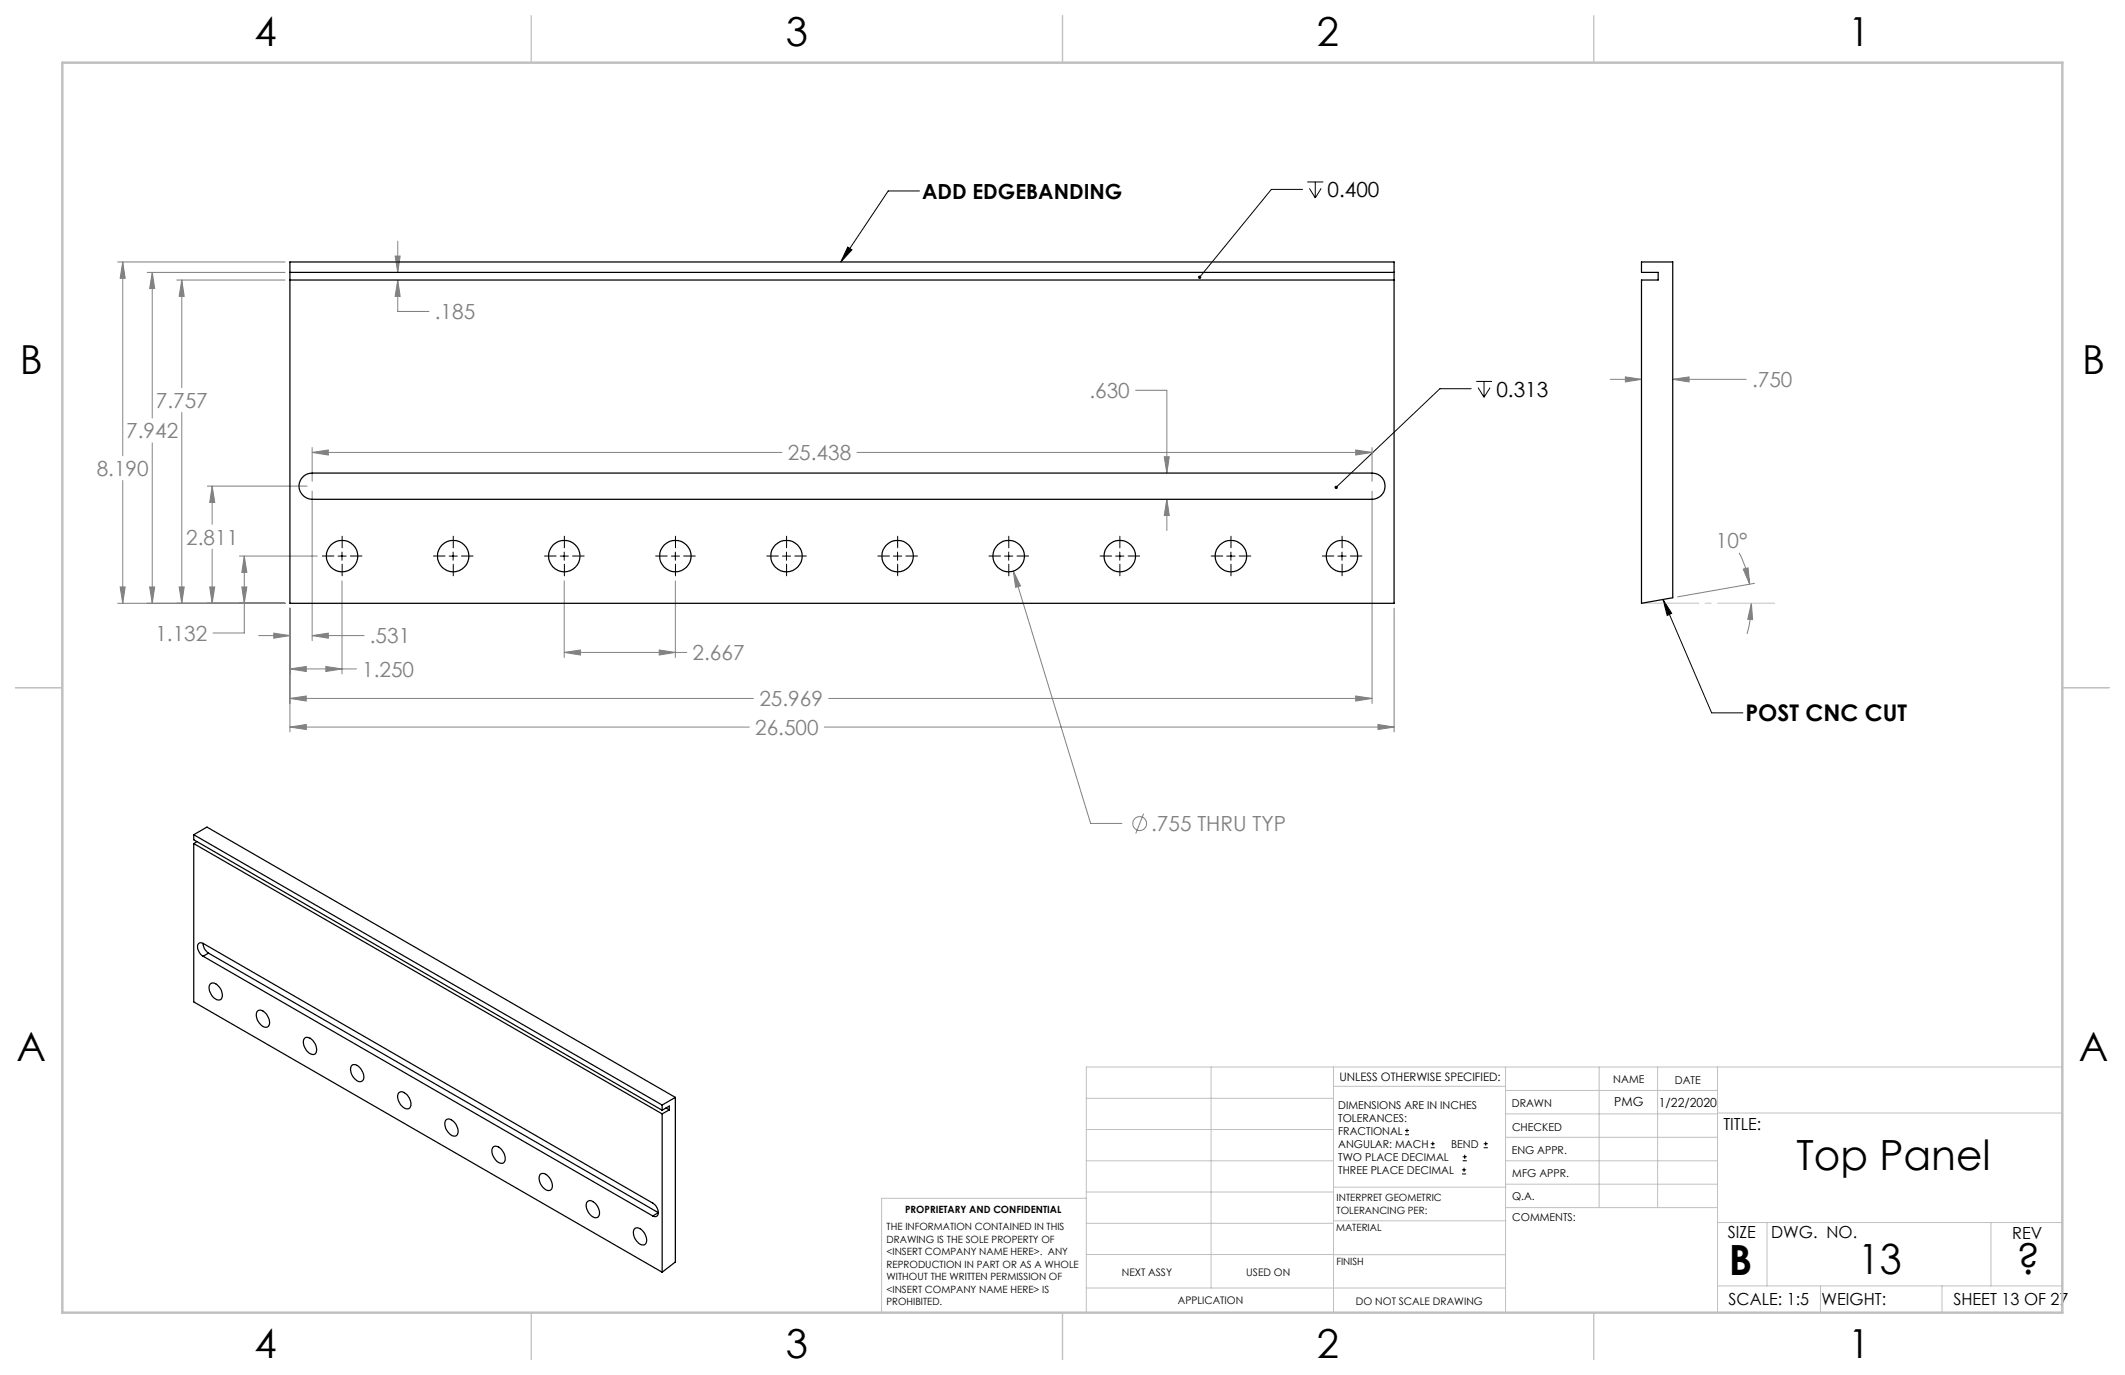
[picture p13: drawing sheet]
<svg xmlns="http://www.w3.org/2000/svg" width="432mm" height="279mm" viewBox="0 0 432 279" stroke-linecap="round" stroke-linejoin="round" font-family="sans-serif">
<defs><g id="words">
<g font-size="8.5">
<text x="365" y="237.7">Top Panel</text>
<text x="351.3" y="259">B</text>
<text x="377.6" y="258.9">13</text>
<text x="409.8" y="258.9">?</text>
</g>
<g font-size="8.1">
<text x="51.7" y="9.3">4</text>
<text x="159.7" y="9.3">3</text>
<text x="267.6" y="9.3">2</text>
<text x="375.6" y="9.3">1</text>
<text x="4" y="76">B</text>
<text x="423.1" y="76">B</text>
<text x="3.3" y="215.7">A</text>
<text x="422.4" y="215.7">A</text>
<text x="51.7" y="276">4</text>
<text x="159.7" y="276">3</text>
<text x="267.6" y="276">2</text>
<text x="375.6" y="276">1</text>
</g>
<text font-size="4.7" x="354.7" y="146.6">POST CNC CUT</text>
<g font-size="4.2">
<text x="187.4" y="40.4">ADD EDGEBANDING</text>
<text x="269.8" y="40.1">0.400</text>
<text x="304.1" y="80.6">0.313</text>
</g>
<g font-size="4.2" fill="#808080">
<text x="88.4" y="64.9">.185</text>
<text x="31.7" y="82.9">7.757</text>
<text x="221.4" y="80.9">.630</text>
<text x="356" y="78.7">.750</text>
<text x="25.7" y="89">7.942</text>
<text x="160.1" y="93.5">25.438</text>
<text x="19.7" y="96.7">8.190</text>
<text x="37.9" y="110.6">2.811</text>
<text x="348.7" y="111.4">10°</text>
<text x="31.6" y="130.2">1.132</text>
<text x="75.2" y="130.7">.531</text>
<text x="73.6" y="137.5">1.250</text>
<text x="140.7" y="134.2">2.667</text>
<text x="154.3" y="143.5">25.969</text>
<text x="153.5" y="149.3">26.500</text>
<text x="233.9" y="168.9">.755 THRU TYP</text>
</g>
<g font-size="3.4">
<text x="350.2" y="229.5">TITLE:</text>
<text x="351.1" y="251.6">SIZE</text>
<text x="359.9" y="251.6">DWG. NO.</text>
<text x="408.9" y="251.7">REV</text>
<text x="351.2" y="265.2">SCALE: 1:5</text>
<text x="370.1" y="265.3">WEIGHT:</text>
<text x="396.9" y="265.2">SHEET 13 OF 27</text>
</g>
<g font-size="2.5">
<text x="328" y="224.8">PMG</text>
<text x="337.1" y="224.9">1/22/2020</text>
</g>
<text font-size="2.4" x="272.2" y="219.7">UNLESS OTHERWISE SPECIFIED:</text>
<g font-size="2.2">
<text x="327.8" y="220.1">NAME</text>
<text x="340.3" y="220.2">DATE</text>
<text x="271.9" y="225.3">DIMENSIONS ARE IN INCHES</text>
<text x="271.9" y="227.9">TOLERANCES:</text>
<text x="307.2" y="224.9">DRAWN</text>
<text x="271.9" y="230.6">FRACTIONAL</text>
<text x="271.9" y="233.2">ANGULAR: MACH</text>
<text x="294.9" y="233.2">BEND</text>
<text x="307.3" y="229.8">CHECKED</text>
<text x="271.9" y="235.9">TWO PLACE DECIMAL</text>
<text x="271.9" y="238.5">THREE PLACE DECIMAL</text>
<text x="307.2" y="234.5">ENG APPR.</text>
<text x="307.3" y="239.2">MFG APPR.</text>
<text x="307.3" y="243.9">Q.A.</text>
<text x="307.3" y="248.1">COMMENTS:</text>
</g>
<g font-size="2.1">
<text x="227.9" y="259.2">NEXT ASSY</text>
<text x="253.3" y="259.2">USED ON</text>
<text x="239.3" y="265">APPLICATION</text>
<text x="275.5" y="265.1">DO NOT SCALE DRAWING</text>
</g>
<g font-size="2">
<text x="271.6" y="244.1">INTERPRET GEOMETRIC</text>
<text x="180.2" y="250">THE INFORMATION CONTAINED IN THIS</text>
<text x="183.9" y="246.4">PROPRIETARY AND CONFIDENTIAL</text>
<text x="271.5" y="250.2">MATERIAL</text>
<text x="271.6" y="246.6">TOLERANCING PER:</text>
<text x="180.2" y="252.5">DRAWING IS THE SOLE PROPERTY OF</text>
<text x="180.2" y="255.1">&lt;INSERT COMPANY NAME HERE&gt;. ANY</text>
<text x="180.2" y="257.6">REPRODUCTION IN PART OR AS A WHOLE</text>
<text x="271.5" y="257">FINISH</text>
<text x="180.2" y="260.1">WITHOUT THE WRITTEN PERMISSION OF</text>
<text x="180.2" y="262.6">&lt;INSERT COMPANY NAME HERE&gt; IS</text>
<text x="180.2" y="265.2">PROHIBITED.</text>
</g>
</g></defs>
<g fill="none" stroke="#808080" stroke-width=".2">
<path d="M23.9 53.2h34M24.9 53.2l.5 3.4h-1zM24.9 53.2v39.4M29.9 55.4h28M30.9 55.4l.5 3.2h-1zM30.9 55.4v29.5M35.9 56.9h22M36.9 56.9l.5 3.3h-1zM36.9 56.9v21.9M80.3 52h1l-.5 3.4zM80.8 56.9l.5 3.3h-1zM80.8 56.9v6.4h6.4"/>
<path d="M80.8 49v6.4M230.8 79.3h6.3v16.8M327.2 77.1h6.4M330.3 76.6l3.3 .5-3.3 .5zM339.9 77.1l3.3-.5v1zM339.9 77.1h14.9M24.9 97.6v25M30.9 90v32.6M36.9 83.8v38.8M42.1 98.8h20.3M43.1 98.8l.5 3.3h-1zM43.1 98.8v7.7"/>
<path d="M63.4 91.9l3.3-.5v1.1zM63.4 90.9v6.9M63.4 99.8v30.4M63.4 91.9h95.5M174.1 91.9h104.7M236.6 92.8h1l-.5 3.3zM275.5 91.4l3.3 .5-3.3 .6zM278.8 90.9v6.9M278.8 99.8v43.1M24.4 119.3h1l-.5 3.3zM30.4 119.3h1l-.5 3.3zM36.4 119.3h1l-.5 3.3z"/>
<path d="M42.6 119.3h1l-.5 3.3zM43.1 111.6v11M48.6 113h15.9M49.1 119.3h1.1l-.6 3.3zM49.6 113l.6 3.3h-1.1zM49.6 113v15.6h-6.3M69.5 118v18.9M114.7 118v15.6M137.2 118v15.6M205.9 116.1l1.5 3-1 .2zM205.9 116.1l15.7 51.2h6.4M237.1 101.5l.5 3.2h-1z"/>
<path d="M237.1 101.5v6.3M353.4 112.3l.3 .6a21 21 0 0 1 1.8 5.8M354.2 115.6l1-.2 .3 3.3zM356.5 118.5l-15.6 2.8M23.9 122.6h34M52.6 129.2h6.3M55.6 128.7l3.3 .5-3.3 .5zM58.9 135.9l3.3-.5v1.1zM58.9 123.6v25.1M58.9 135.9h13.5M63.4 129.2l3.3-.5v1zM63.4 129.2h10.6"/>
<path d="M66.2 135.4l3.3 .5-3.3 .6zM114.7 132.6l3.3-.5v1zM114.7 132.6h24.9M133.9 132.1l3.3 .5-3.3 .5zM283.3 123.6v25.1M355.9 122.6l.2 3.3-1-.1zM355.9 122.6a22.4 22.4 0 0 1-.9 6.2M58.9 147.7l3.3-.5v1zM58.9 141.9l3.3-.5v1.1zM58.9 147.7h93.4M58.9 141.9h94.2M167.5 147.7h115.8"/>
<path d="M168.4 141.9h110.4M275.5 141.4l3.3 .5-3.3 .6zM280 147.2l3.3 .5-3.3 .5zM232.4 165.3l-1.6 4.1"/>
<circle cx="231.6" cy="167.3" r="1.42"/>
</g>
<g fill="none" stroke="#000" stroke-width=".2">
<path d="M186.8 38.8h-6.3l-9.6 14.4M264.7 38.5h-6.4l-14.5 17.8M265.6 37h3.3M266.1 38.3l1.2 1.9M267.3 37v3.2M268.5 38.3l-1.2 1.9M172.3 50.2l.8 .6-2.2 2.4zM298.9 79h-6.3l-21.1 20M300 77.5h3.2M300.4 78.8l1.2 1.9M301.6 77.5v3.2M302.8 78.8l-1.2 1.9"/>
<path d="M68.7 113h1.6M69.5 112.2v1.6M91.3 113h1.6M92.1 112.2v1.6M113.8 113h1.7M114.7 112.2v1.6M136.4 113h1.7M137.2 112.2v1.6M159 113h1.7M159.8 112.2v1.6M181.5 113h1.7M182.4 112.2v1.6"/>
<path d="M204.1 113h1.7M205 112.2v1.6M226.7 113h1.7M227.5 112.2v1.6M249.3 113h1.7M250.1 112.2v1.6M271.9 113h1.6M272.7 112.2v1.6M337.9 121.8l1.8 2.8-.9 .5zM337.9 121.8l9.9 23.1h6.4M285.5 230.6h.8M285.5 229.7h.8"/>
<path d="M285.9 229.3v.9M290.7 233.2h.8M290.7 232.4h.8M291.1 232v.8M297.1 238.5h.8M297.1 237.7h.8M297.2 235.9h.9M297.2 235.1h.9M297.5 237.3v.8M297.6 234.6v.9M301.5 233.2h.8M301.5 232.4h.8"/>
<path d="M301.9 232v.8"/>
</g>
<g fill="none" stroke="#000" stroke-width=".2" stroke-dasharray="15.2 1.3 1.3 1.3">
<path d="M67.9 113h-2.4M69.5 111.3v-2.3M69.5 114.6v2.4M71.2 113h2.4M90.4 113h-2.3M92.1 111.3v-2.3M92.1 114.6v2.4M93.8 113h2.3M113 113h-2.4M114.7 111.3v-2.3M114.7 114.6v2.4M116.3 113h2.4"/>
<path d="M135.6 113h-2.4M137.3 111.3v-2.3M137.3 114.6v2.4M138.9 113h2.4M158.2 113h-2.4M159.8 111.3v-2.3M159.8 114.6v2.4M161.5 113h2.4M180.7 113h-2.3M182.4 111.3v-2.3M182.4 114.6v2.4M184.1 113h2.3"/>
<path d="M203.3 113h-2.3M205 111.3v-2.3M205 114.6v2.4M206.6 113h2.4M225.9 113h-2.4M227.6 111.3v-2.3M227.6 114.6v2.4M229.2 113h2.4M248.5 113h-2.4M250.1 111.3v-2.3M250.1 114.6v2.4M251.8 113h2.4"/>
<path d="M271 113h-2.3M272.7 111.3v-2.3M272.7 114.6v2.4M274.4 113h2.3"/>
</g>
<path d="M333.6 122.6h27" fill="none" stroke="#c0c0c0" stroke-width=".2" stroke-dasharray="15.2 1.3 1.3 1.3" stroke-dashoffset="3.6"/>
<g fill="none" stroke="#c0c0c0" stroke-width=".2">
<path d="M246.1 216.8v44.9M271 216.8v49.9M305.9 216.8v49.9M324.9 216.8v28.6M336.8 216.8v28.6M349 216.8v49.9M419.1 216.8h-198.4v49.9M220.7 235.9h50.3M220.7 229.5h50.3M220.7 223.2h50.3M271 220.7h34.9M305.9 231.1h43.1"/>
<path d="M305.9 226.3h43.1M305.9 221.6h43.1M305.9 235.9h43.1M349 226.2h70.1M220.7 248.6h50.3M220.7 242.2h50.3M220.7 254.9h50.3M220.7 243.5h-41.6v23.2M271 255h34.9M271 248.1h35M271 241.2h35M305.9 240.6h43.1"/>
<path d="M306 245.4h43M349 248.4h70.1M359.1 248.4v12.9M404.6 248.4v12.9M220.7 261.7h85.2M349 261.3h70.1M369.9 261.3v5.4M394.6 261.3v5.4"/>
</g>
<path d="M108 3.2v9.5M215.9 3.2v9.5M323.8 3.2v9.5M3.1 139.7h9.6M419.1 139.7h9.5M108 266.7v9.6M215.9 266.7v9.6M323.8 266.7v9.6" fill="none" stroke="#c0c0c0" stroke-width=".25"/>
<path d="M12.7 12.7h406.4v254h-406.4z" fill="none" stroke="#c0c0c0" stroke-width=".5"/>
<g fill="#000">
<path d="M172.3 50.2l.8 .6-2.2 2.4zM337.9 121.8l1.8 2.8-.9 .5z"/>
<path d="M271.3 98.7l-.1 .5 .3-.2-.2 .3a.34 .34 0 0 0 .5 0 .34 .34 0 0 0 0-.5 .34 .34 0 0 0-.5-.1zM243.5 56.1v.5l.3-.3-.2 .3a.35 .35 0 0 0 .5-.1 .35 .35 0 0 0-.1-.5 .35 .35 0 0 0-.5 .1z"/>
</g>
<g fill="#808080">
<path d="M355.9 122.6l.2 3.3-1-.1zM354.2 115.6l1-.2 .3 3.3z"/>
<path d="M280 147.2l3.3 .5-3.3 .5zM58.9 147.7l3.3-.5v1zM55.6 128.7l3.3 .5-3.3 .5zM63.4 129.2l3.3-.5v1zM58.9 135.9l3.3-.5v1.1zM66.2 135.4l3.3 .5-3.3 .6zM58.9 141.9l3.3-.5v1.1zM275.5 141.4l3.3 .5-3.3 .6zM63.4 91.9l3.3-.5v1.1zM275.5 91.4l3.3 .5-3.3 .6zM133.9 132.1l3.3 .5-3.3 .5zM114.7 132.6l3.3-.5v1zM49.1 119.3h1.1l-.6 3.3zM49.6 113l.6 3.3h-1.1zM42.6 119.3h1l-.5 3.3zM43.1 98.8l.5 3.3h-1zM36.4 119.3h1l-.5 3.3zM36.9 56.9l.5 3.3h-1zM30.4 119.3h1l-.5 3.3zM30.9 55.4l.5 3.2h-1zM24.4 119.3h1l-.5 3.3zM24.9 53.2l.5 3.4h-1zM80.3 52h1l-.5 3.4zM80.8 56.9l.5 3.3h-1zM236.6 92.8h1l-.5 3.3zM237.1 101.5l.5 3.2h-1zM205.9 116.1l.5 3.2 1-.2zM330.3 76.6l3.3 .5-3.3 .5zM339.9 77.1l3.3-.5v1z"/>
</g>
<g fill="none" stroke="#000" stroke-width=".25">
<path d="M58.9 53.2h224.4v69.4h-224.4zM58.9 56.9h224.4M58.9 55.4h224.4M333.6 53.2h6.3v68.3l-6.3 1.1v-65.7h3.3v-1.5h-3.3zM61.8 96.7l.5-.3 1.1-.3h215.4a2.66 2.66 0 0 1 2.6 2.7 2.66 2.66 0 0 1-2.6 2.7h-215.4a2.67 2.67 0 0 1-2.5-1.8 2.67 2.67 0 0 1 .9-3zM39.4 169.6l2.7-1.5 95.1 54.9M39.4 169.6l95.1 54.9M39.4 169.6v1l95.1 55M39.4 171.4v32.2l95.1 54.9M39.4 171.4l95.1 54.9M40 171l-.6 .4M41.2 191.7l.3 1 .9 1"/>
<path d="M41.3 191.7l91.3 52.8a1.97 1.97 0 0 1 .9 2.6l-.4 .1-.5-.1M41.3 191.7a.77 .77 0 0 0-1 .1 .77 .77 0 0 0-.2 .9l.5 .9 .7 .7M41.3 194.3l91.3 52.8M42.4 193.7l91.4 52.7-1.2 .7M42.4 193.7l-1.1 .6M42.7 200a1.29 1.29 0 0 1 1.9 .6 2.02 2.02 0 0 1 .2 2.5 2.06 2.06 0 0 1-2.2-1.7l-.1-.7zM52.3 205.5a1.32 1.32 0 0 1 1.9 .6 1.95 1.95 0 0 1 .2 2.6 2.12 2.12 0 0 1-2.3-2.1v-.7zM61.9 211a1.46 1.46 0 0 1 2.1 1 1.73 1.73 0 0 1 0 2.2 1.84 1.84 0 0 1-2.1-1.4l-.3-1.1zM71.4 216.5a1.3 1.3 0 0 1 1.9 .7 2.1 2.1 0 0 1 .4 2.4 1.29 1.29 0 0 1-1.9-.7 2.27 2.27 0 0 1-.4-2.4zM81 222.1a1.29 1.29 0 0 1 1.9 .6 1.9 1.9 0 0 1 .2 2.5 2.06 2.06 0 0 1-2.2-1.8l-.1-.6zM90.6 227.6a1.32 1.32 0 0 1 1.9 .6 2.02 2.02 0 0 1 .2 2.6 2.13 2.13 0 0 1-2.3-2.1v-.7zM100.2 233.1a1.46 1.46 0 0 1 2.1 1 1.73 1.73 0 0 1 0 2.2 1.7 1.7 0 0 1-1.9-1.1l-.5-1.3z"/>
<path d="M109.7 238.7a1.3 1.3 0 0 1 2 .6 1.96 1.96 0 0 1 .2 2.5 1.63 1.63 0 0 1-2-1.1l-.4-1.3zM134.5 224.5v1.1M134.5 226.3v32.2M135.3 225.1l.7 .4M136 225.5l-1.5 .8M136 225.5v-.7l-1.5 .8M137.2 223l-2.7 1.5M137.2 223v33.4l-2.7 2.1M119.3 244.2a1.29 1.29 0 0 1 1.9 .6 1.9 1.9 0 0 1 .2 2.6 2.06 2.06 0 0 1-2.2-1.8l-.1-.7zM128.9 249.7a1.32 1.32 0 0 1 1.9 .7 2.02 2.02 0 0 1 .2 2.5 2.13 2.13 0 0 1-2.3-2.1v-.6z"/>
<circle cx="69.5" cy="113" r="3.2"/>
<circle cx="92.1" cy="113" r="3.2"/>
<circle cx="114.7" cy="113" r="3.2"/>
<circle cx="137.2" cy="113" r="3.2"/>
<circle cx="159.8" cy="113" r="3.2"/>
<circle cx="182.4" cy="113" r="3.2"/>
<circle cx="205" cy="113" r="3.2"/>
<circle cx="227.6" cy="113" r="3.2"/>
<circle cx="250.1" cy="113" r="3.2"/>
<circle cx="272.7" cy="113" r="3.2"/>
</g>
<use href="#words"/>
</svg>
